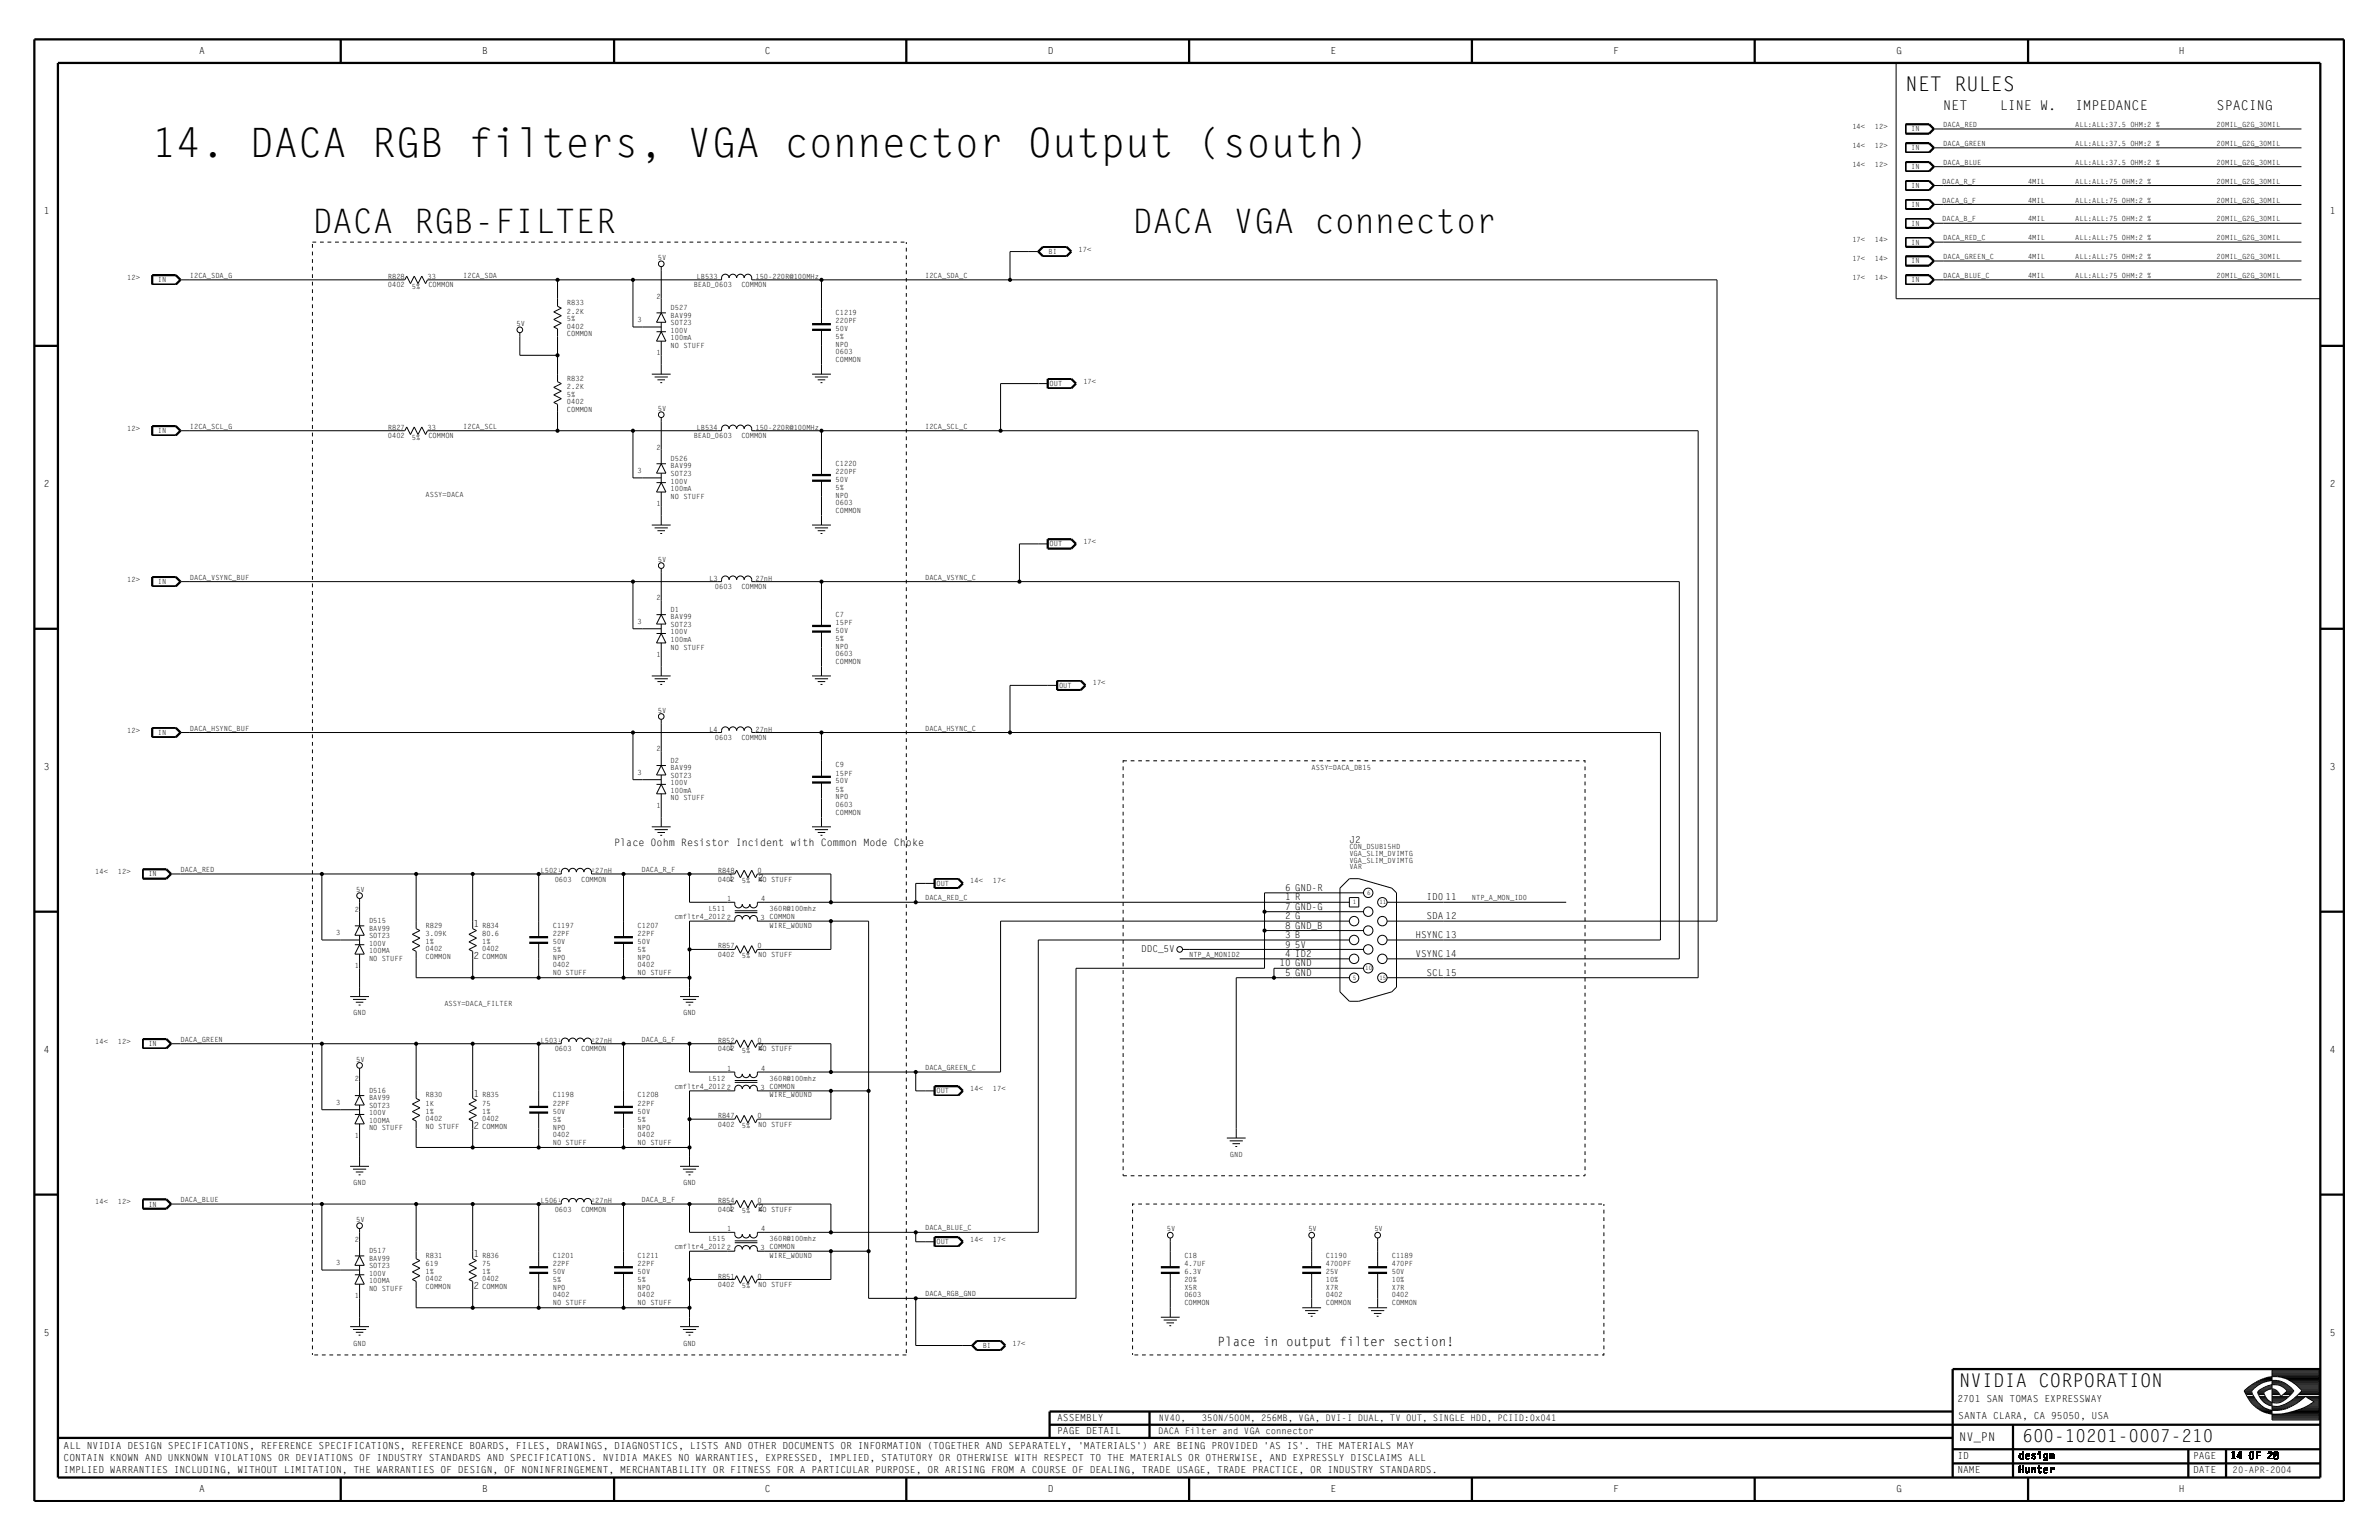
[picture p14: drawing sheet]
<svg xmlns="http://www.w3.org/2000/svg" width="432mm" height="279mm" viewBox="0 0 432 279" stroke-linecap="round" stroke-linejoin="round" font-family="sans-serif">
<defs><g id="words">
<text font-size="7.4" x="27.6" y="28.5">14. DACA RGB filters, VGA connector Output (south)</text>
<g font-size="6.1">
<text x="56.7" y="42.2">DACA RGB-FILTER</text>
<text x="205.6" y="42.2">DACA VGA connector</text>
</g>
<text font-size="3.7" x="345.9" y="16.6">NET RULES</text>
<text font-size="3.4" x="355.6" y="251.6">NVIDIA CORPORATION</text>
<text font-size="3.2" x="367.1" y="261.6">600-10201-0007-210</text>
<g font-size="2.4">
<text x="352.7" y="20">NET</text>
<text x="363" y="20">LINE W.</text>
<text x="376.7" y="20">IMPEDANCE</text>
<text x="402.3" y="20">SPACING</text>
</g>
<text font-size="2.3" x="221" y="244.1">Place in output filter section!</text>
<text font-size="2.2" x="355.6" y="261.4">NV_PN</text>
<g font-size="1.8">
<text x="36.2" y="9.7">A</text>
<text x="87.5" y="9.7">B</text>
<text x="138.8" y="9.7">C</text>
<text x="190.2" y="9.7">D</text>
<text x="241.5" y="9.7">E</text>
<text x="292.8" y="9.7">F</text>
<text x="344.2" y="9.7">G</text>
<text x="395.5" y="9.7">H</text>
<text x="7.9" y="38.8">1</text>
<text x="422.9" y="38.8">1</text>
<text x="7.9" y="88.4">2</text>
<text x="422.9" y="88.4">2</text>
<text x="7.9" y="139.7">3</text>
<text x="422.9" y="139.7">3</text>
<text x="111.5" y="153.4">Place 0ohm Resistor Incident with Common Mode Choke</text>
<text x="132.2" y="159.8">1</text>
<text x="137.6" y="159.8">2</text>
<text x="86" y="168.1">1</text>
<text x="86" y="174">2</text>
<text x="7.9" y="191.1">4</text>
<text x="132.2" y="190.6">1</text>
<text x="137.6" y="190.6">2</text>
<text x="422.9" y="191.1">4</text>
<text x="86" y="198.9">1</text>
<text x="86" y="204.8">2</text>
<text x="132.2" y="219.6">1</text>
<text x="137.6" y="219.6">2</text>
<text x="86" y="228">1</text>
<text x="86" y="233.8">2</text>
<text x="7.9" y="242.4">5</text>
<text x="422.9" y="242.4">5</text>
<text x="191.9" y="257.8">ASSEMBLY</text>
<text x="355.3" y="254.4">2701 SAN TOMAS EXPRESSWAY</text>
<text x="355.4" y="257.5">SANTA CLARA, CA 95050, USA</text>
<text x="11.5" y="262.9">ALL NVIDIA DESIGN SPECIFICATIONS, REFERENCE SPECIFICATIONS, REFERENCE BOARDS, FILES, DRAWINGS, DIAGNOSTICS, LISTS AND OTHER DOCUMENTS OR INFORMATION (TOGETHER AND SEPARATELY, 'MATERIALS') ARE BEING PROVIDED 'AS IS'. THE MATERIALS MAY</text>
<text x="191.9" y="260.2">PAGE DETAIL</text>
<text x="11.5" y="265">CONTAIN KNOWN AND UNKNOWN VIOLATIONS OR DEVIATIONS OF INDUSTRY STANDARDS AND SPECIFICATIONS. NVIDIA MAKES NO WARRANTIES, EXPRESSED, IMPLIED, STATUTORY OR OTHERWISE WITH RESPECT TO THE MATERIALS OR OTHERWISE, AND EXPRESSLY DISCLAIMS ALL</text>
<text x="11.5" y="267.2">IMPLIED WARRANTIES INCLUDING, WITHOUT LIMITATION, THE WARRANTIES OF DESIGN, OF NONINFRINGEMENT, MERCHANTABILITY OR FITNESS FOR A PARTICULAR PURPOSE, OR ARISING FROM A COURSE OF DEALING, TRADE USAGE, TRADE PRACTICE, OR INDUSTRY STANDARDS.</text>
<text x="355.3" y="264.6">ID</text>
<text x="355.3" y="267.2">NAME</text>
<text x="366.4" y="267.2">Hunter</text>
<text x="366.4" y="264.6">design</text>
<text x="398" y="264.6">PAGE</text>
<text x="398" y="267.2">DATE</text>
<text x="404.9" y="264.6">14 OF 28</text>
<text x="36.2" y="270.6">A</text>
<text x="87.5" y="270.6">B</text>
<text x="138.8" y="270.6">C</text>
<text x="190.2" y="270.6">D</text>
<text x="241.5" y="270.6">E</text>
<text x="292.8" y="270.6">F</text>
<text x="344.2" y="270.6">G</text>
<text x="395.5" y="270.6">H</text>
</g>
<g font-size="1.7">
<text x="244.9" y="152.9">J2</text>
<text x="233.3" y="161.6">6 GND-R</text>
<text x="233.3" y="163.4">1 R</text>
<text x="233.3" y="165.1">7 GND-G</text>
<text x="233.3" y="166.8">2 G</text>
<text x="258.9" y="166.8">SDA 12</text>
<text x="258.9" y="163.4">ID0</text>
<text x="262.4" y="163.4">11</text>
<text x="207.1" y="172.8">DDC_5V</text>
<text x="233.3" y="168.5">8 GND_B</text>
<text x="233.3" y="170.2">3 B</text>
<text x="233.3" y="171.9">9</text>
<text x="233.3" y="173.6">4 ID2</text>
<text x="235" y="171.9">5V</text>
<text x="256.9" y="170.2">HSYNC 13</text>
<text x="256.9" y="173.6">VSYNC 14</text>
<text x="232.3" y="175.3">10 GND</text>
<text x="233.3" y="177">5 GND</text>
<text x="258.9" y="177">SCL 15</text>
</g>
<g font-size="1.6">
<text x="210.4" y="257.8">NV40,</text>
<text x="218.2" y="257.8">350N/500M, 256MB, VGA, DVI-I DUAL, TV OUT, SINGLE HDD, PCIID:0x041</text>
<text x="210.2" y="260.2">DACA Filter and VGA connector</text>
<text x="405.2" y="267.2">20-APR-2004</text>
</g>
<g font-size="1.3">
<text x="336.2" y="23.4">14&lt;</text>
<text x="340.3" y="23.4">12&gt;</text>
<text x="346.9" y="23.8">IN</text>
<text x="352.7" y="23.1">DACA_RED</text>
<text x="376.7" y="23.1">ALL:ALL:37.5 OHM:2 %</text>
<text x="402.3" y="23.1">20MIL_G2G_30MIL</text>
<text x="336.2" y="26.8">14&lt;</text>
<text x="340.3" y="26.8">12&gt;</text>
<text x="346.9" y="27.3">IN</text>
<text x="352.7" y="29.9">DACA_BLUE</text>
<text x="352.7" y="26.5">DACA_GREEN</text>
<text x="376.7" y="26.5">ALL:ALL:37.5 OHM:2 %</text>
<text x="376.7" y="29.9">ALL:ALL:37.5 OHM:2 %</text>
<text x="402.3" y="29.9">20MIL_G2G_30MIL</text>
<text x="402.3" y="26.5">20MIL_G2G_30MIL</text>
<text x="336.2" y="30.2">14&lt;</text>
<text x="340.3" y="30.2">12&gt;</text>
<text x="346.9" y="30.7">IN</text>
<text x="346.9" y="34.1">IN</text>
<text x="352.5" y="33.3">DACA_R_F</text>
<text x="368.1" y="33.3">4MIL</text>
<text x="376.7" y="33.3">ALL:ALL:75 OHM:2 %</text>
<text x="402.3" y="33.3">20MIL_G2G_30MIL</text>
<text x="346.9" y="37.5">IN</text>
<text x="346.9" y="41">IN</text>
<text x="352.5" y="40.2">DACA_B_F</text>
<text x="352.5" y="36.7">DACA_G_F</text>
<text x="368.1" y="36.7">4MIL</text>
<text x="368.1" y="40.2">4MIL</text>
<text x="376.7" y="40.2">ALL:ALL:75 OHM:2 %</text>
<text x="376.7" y="36.7">ALL:ALL:75 OHM:2 %</text>
<text x="402.3" y="40.2">20MIL_G2G_30MIL</text>
<text x="402.3" y="36.7">20MIL_G2G_30MIL</text>
<text x="119.4" y="47.2">5V</text>
<text x="190.3" y="46.1">BI</text>
<text x="195.8" y="45.6">17&lt;</text>
<text x="336.2" y="47.4">17&lt;</text>
<text x="336.2" y="43.9">17&lt;</text>
<text x="340.3" y="43.9">14&gt;</text>
<text x="340.3" y="47.4">14&gt;</text>
<text x="346.9" y="47.8">IN</text>
<text x="346.9" y="44.4">IN</text>
<text x="352.7" y="43.6">DACA_RED_C</text>
<text x="352.7" y="47">DACA_GREEN_C</text>
<text x="368.1" y="47">4MIL</text>
<text x="368.1" y="43.6">4MIL</text>
<text x="376.7" y="43.6">ALL:ALL:75 OHM:2 %</text>
<text x="376.7" y="47">ALL:ALL:75 OHM:2 %</text>
<text x="402.3" y="47">20MIL_G2G_30MIL</text>
<text x="402.3" y="43.6">20MIL_G2G_30MIL</text>
<text x="23.1" y="50.8">12&gt;</text>
<text x="28.6" y="51.2">IN</text>
<text x="34.5" y="50.4">I2CA_SDA_G</text>
<text x="70.4" y="52.1">0402</text>
<text x="70.4" y="50.6">R828</text>
<text x="74.8" y="52.4">5%</text>
<text x="77.6" y="50.6">33</text>
<text x="77.8" y="52.1">COMMON</text>
<text x="84.1" y="50.4">I2CA_SDA</text>
<text x="125.9" y="52.1">BEAD_0603</text>
<text x="126.4" y="50.6">LB533</text>
<text x="134.6" y="52.1">COMMON</text>
<text x="137.1" y="50.6">150-220R@100MHz</text>
<text x="167.9" y="50.4">I2CA_SDA_C</text>
<text x="336.2" y="50.8">17&lt;</text>
<text x="340.3" y="50.8">14&gt;</text>
<text x="346.9" y="51.2">IN</text>
<text x="352.7" y="50.4">DACA_BLUE_C</text>
<text x="368.1" y="50.4">4MIL</text>
<text x="376.7" y="50.4">ALL:ALL:75 OHM:2 %</text>
<text x="402.3" y="50.4">20MIL_G2G_30MIL</text>
<text x="93.8" y="59.2">5V</text>
<text x="102.9" y="56.9">2.2K</text>
<text x="102.9" y="55.4">R833</text>
<text x="102.9" y="58.3">5%</text>
<text x="102.9" y="59.7">0402</text>
<text x="115.7" y="58.5">3</text>
<text x="119.2" y="54.2">2</text>
<text x="121.7" y="57.6">BAV99</text>
<text x="121.7" y="56.2">D527</text>
<text x="121.7" y="59">SOT23</text>
<text x="151.7" y="57.1">C1219</text>
<text x="151.7" y="58.6">220PF</text>
<text x="102.9" y="61">COMMON</text>
<text x="119.2" y="64.5">1</text>
<text x="121.7" y="60.4">100V</text>
<text x="121.7" y="61.7">100mA</text>
<text x="121.7" y="63.1">NO STUFF</text>
<text x="151.7" y="62.9">NPO</text>
<text x="151.7" y="61.6">5%</text>
<text x="151.7" y="60">50V</text>
<text x="151.7" y="64.3">0603</text>
<text x="151.7" y="65.7">COMMON</text>
<text x="102.9" y="70.6">2.2K</text>
<text x="102.9" y="69.1">R832</text>
<text x="102.9" y="72">5%</text>
<text x="190.5" y="70">OUT</text>
<text x="196.6" y="69.6">17&lt;</text>
<text x="34.5" y="77.8">I2CA_SCL_G</text>
<text x="70.4" y="78">R827</text>
<text x="77.6" y="78">33</text>
<text x="84.1" y="77.8">I2CA_SCL</text>
<text x="102.9" y="73.4">0402</text>
<text x="102.9" y="74.7">COMMON</text>
<text x="119.4" y="74.6">5V</text>
<text x="126.4" y="78">LB534</text>
<text x="137.1" y="78">150-220R@100MHz</text>
<text x="167.9" y="77.8">I2CA_SCL_C</text>
<text x="23.1" y="78.1">12&gt;</text>
<text x="28.6" y="78.6">IN</text>
<text x="70.4" y="79.5">0402</text>
<text x="74.8" y="79.8">5%</text>
<text x="77.8" y="79.5">COMMON</text>
<text x="119.2" y="81.6">2</text>
<text x="121.7" y="83.6">D526</text>
<text x="125.9" y="79.5">BEAD_0603</text>
<text x="134.6" y="79.5">COMMON</text>
<text x="115.7" y="85.8">3</text>
<text x="121.7" y="86.4">SOT23</text>
<text x="121.7" y="89.1">100mA</text>
<text x="121.7" y="85">BAV99</text>
<text x="121.7" y="87.7">100V</text>
<text x="151.7" y="86">220PF</text>
<text x="151.7" y="87.4">50V</text>
<text x="151.7" y="88.9">5%</text>
<text x="151.7" y="84.5">C1220</text>
<text x="77.2" y="90.1">ASSY=DACA</text>
<text x="119.2" y="91.8">1</text>
<text x="121.7" y="90.5">NO STUFF</text>
<text x="151.7" y="91.7">0603</text>
<text x="151.7" y="90.3">NPO</text>
<text x="151.7" y="93">COMMON</text>
<text x="119.4" y="101.9">5V</text>
<text x="190.5" y="99.1">OUT</text>
<text x="196.6" y="98.7">17&lt;</text>
<text x="23.1" y="105.5">12&gt;</text>
<text x="28.6" y="106">IN</text>
<text x="34.5" y="105.2">DACA_VSYNC_BUF</text>
<text x="128.7" y="105.4">L3</text>
<text x="129.8" y="106.9">0603</text>
<text x="134.6" y="106.9">COMMON</text>
<text x="137.1" y="105.4">27nH</text>
<text x="167.9" y="105.2">DACA_VSYNC_C</text>
<text x="115.7" y="113.2">3</text>
<text x="119.2" y="108.9">2</text>
<text x="121.7" y="113.7">SOT23</text>
<text x="121.7" y="112.4">BAV99</text>
<text x="121.7" y="111">D1</text>
<text x="151.7" y="113.4">15PF</text>
<text x="151.7" y="111.9">C7</text>
<text x="119.2" y="119.2">1</text>
<text x="121.7" y="115.1">100V</text>
<text x="121.7" y="116.5">100mA</text>
<text x="121.7" y="117.8">NO STUFF</text>
<text x="151.7" y="114.8">50V</text>
<text x="151.7" y="117.7">NPO</text>
<text x="151.7" y="116.3">5%</text>
<text x="151.7" y="119">0603</text>
<text x="151.7" y="120.4">COMMON</text>
<text x="192.2" y="124.8">OUT</text>
<text x="198.3" y="124.3">17&lt;</text>
<text x="119.4" y="129.3">5V</text>
<text x="23.1" y="132.9">12&gt;</text>
<text x="28.6" y="133.3">IN</text>
<text x="34.5" y="132.6">DACA_HSYNC_BUF</text>
<text x="119.2" y="136.3">2</text>
<text x="128.7" y="132.7">L4</text>
<text x="129.8" y="134.3">0603</text>
<text x="134.6" y="134.3">COMMON</text>
<text x="137.1" y="132.7">27nH</text>
<text x="167.9" y="132.6">DACA_HSYNC_C</text>
<text x="115.7" y="140.6">3</text>
<text x="121.7" y="142.5">100V</text>
<text x="121.7" y="141.1">SOT23</text>
<text x="121.7" y="139.7">BAV99</text>
<text x="121.7" y="143.9">100mA</text>
<text x="121.7" y="138.4">D2</text>
<text x="151.7" y="142.1">50V</text>
<text x="151.7" y="140.8">15PF</text>
<text x="151.7" y="143.7">5%</text>
<text x="151.7" y="139.2">C9</text>
<text x="238.1" y="139.7">ASSY=DACA_DB15</text>
<text x="119.2" y="146.6">1</text>
<text x="121.7" y="145.2">NO STUFF</text>
<text x="151.7" y="145">NPO</text>
<text x="151.7" y="146.4">0603</text>
<text x="151.7" y="147.8">COMMON</text>
<text x="244.9" y="154.1">CON_DSUB15HD</text>
<text x="244.9" y="155.3">VGA_SLIM_DVIMTG</text>
<text x="17.3" y="158.6">14&lt;</text>
<text x="21.4" y="158.6">12&gt;</text>
<text x="26.9" y="159">IN</text>
<text x="32.8" y="158.2">DACA_RED</text>
<text x="64.7" y="161.8">5V</text>
<text x="98.1" y="158.4">L502</text>
<text x="100.7" y="159.9">0603</text>
<text x="105.5" y="159.9">COMMON</text>
<text x="108" y="158.4">27nH</text>
<text x="116.4" y="158.2">DACA_R_F</text>
<text x="130.3" y="159.9">0402</text>
<text x="130.3" y="158.4">R848</text>
<text x="134.6" y="160.2">5%</text>
<text x="137.5" y="158.4">0</text>
<text x="137.6" y="159.9">NO STUFF</text>
<text x="170" y="160.7">OUT</text>
<text x="176.1" y="160.3">14&lt;</text>
<text x="180.2" y="160.3">17&lt;</text>
<text x="244.9" y="156.5">VGA_SLIM_DVIMTG</text>
<text x="244.9" y="157.7">VAR</text>
<text x="64.4" y="165.4">2</text>
<text x="67" y="167.5">D515</text>
<text x="122.4" y="166.8">cmfltr4_2012</text>
<text x="128.6" y="165.2">L511</text>
<text x="131.9" y="166.9">2</text>
<text x="132" y="163.5">1</text>
<text x="138" y="166.9">3 COMMON</text>
<text x="138.2" y="163.5">4</text>
<text x="139.7" y="165.2">360R@100mhz</text>
<text x="167.9" y="163.4">DACA_RED_C</text>
<text x="267.2" y="163.4">NTP_A_MON_ID0</text>
<text x="61" y="169.7">3</text>
<text x="67" y="170.2">SOT23</text>
<text x="67" y="168.8">BAV99</text>
<text x="67" y="172.9">100MA</text>
<text x="67" y="171.6">100V</text>
<text x="77.2" y="172.6">0402</text>
<text x="77.2" y="169.9">3.09K</text>
<text x="77.2" y="168.3">R829</text>
<text x="77.2" y="174">COMMON</text>
<text x="77.2" y="171.2">1%</text>
<text x="87.5" y="172.6">0402</text>
<text x="87.5" y="171.2">1%</text>
<text x="87.5" y="169.9">80.6</text>
<text x="87.5" y="168.3">R834</text>
<text x="87.5" y="174">COMMON</text>
<text x="100.3" y="169.9">22PF</text>
<text x="100.3" y="168.3">C1197</text>
<text x="100.3" y="171.2">50V</text>
<text x="100.3" y="172.8">5%</text>
<text x="115.7" y="172.8">5%</text>
<text x="115.7" y="169.9">22PF</text>
<text x="115.7" y="171.2">50V</text>
<text x="115.7" y="168.3">C1207</text>
<text x="130.3" y="173.6">0402</text>
<text x="130.3" y="172.1">R857</text>
<text x="134.6" y="173.9">5%</text>
<text x="137.5" y="172.1">0</text>
<text x="137.6" y="173.6">NO STUFF</text>
<text x="139.7" y="168.3">WIRE_WOUND</text>
<text x="215.8" y="173.6">NTP_A_MONID2</text>
<text x="64.4" y="175.7">1</text>
<text x="67" y="174.3">NO STUFF</text>
<text x="100.3" y="176.9">NO STUFF</text>
<text x="100.3" y="175.5">0402</text>
<text x="100.3" y="174.1">NPO</text>
<text x="115.7" y="176.9">NO STUFF</text>
<text x="115.7" y="174.1">NPO</text>
<text x="115.7" y="175.5">0402</text>
<text x="64.1" y="184.2">GND</text>
<text x="80.7" y="182.5">ASSY=DACA_FILTER</text>
<text x="124" y="184.2">GND</text>
<text x="17.3" y="189.4">14&lt;</text>
<text x="21.4" y="189.4">12&gt;</text>
<text x="26.9" y="189.8">IN</text>
<text x="32.8" y="189">DACA_GREEN</text>
<text x="98.1" y="189.2">L503</text>
<text x="100.7" y="190.7">0603</text>
<text x="105.5" y="190.7">COMMON</text>
<text x="108" y="189.2">27nH</text>
<text x="116.4" y="189">DACA_G_F</text>
<text x="130.3" y="190.7">0402</text>
<text x="130.3" y="189.2">R852</text>
<text x="134.6" y="191">5%</text>
<text x="137.5" y="189.2">0</text>
<text x="137.6" y="190.7">NO STUFF</text>
<text x="64.4" y="196.2">2</text>
<text x="64.7" y="192.6">5V</text>
<text x="122.4" y="197.6">cmfltr4_2012</text>
<text x="128.6" y="196">L512</text>
<text x="131.9" y="197.7">2</text>
<text x="132" y="194.3">1</text>
<text x="138" y="197.7">3 COMMON</text>
<text x="138.2" y="194.3">4</text>
<text x="139.7" y="196">360R@100mhz</text>
<text x="167.9" y="194.2">DACA_GREEN_C</text>
<text x="176.1" y="197.9">14&lt;</text>
<text x="180.2" y="197.9">17&lt;</text>
<text x="61" y="200.5">3</text>
<text x="67" y="201">SOT23</text>
<text x="67" y="203.7">100MA</text>
<text x="67" y="202.4">100V</text>
<text x="67" y="199.6">BAV99</text>
<text x="67" y="198.3">D516</text>
<text x="77.2" y="203.4">0402</text>
<text x="77.2" y="199.1">R830</text>
<text x="77.2" y="200.7">1K</text>
<text x="77.2" y="202">1%</text>
<text x="87.5" y="203.4">0402</text>
<text x="87.5" y="200.7">75</text>
<text x="87.5" y="202">1%</text>
<text x="87.5" y="199.1">R835</text>
<text x="100.3" y="202">50V</text>
<text x="100.3" y="199.1">C1198</text>
<text x="100.3" y="200.7">22PF</text>
<text x="100.3" y="203.6">5%</text>
<text x="115.7" y="199.1">C1208</text>
<text x="115.7" y="200.7">22PF</text>
<text x="115.7" y="202">50V</text>
<text x="115.7" y="203.6">5%</text>
<text x="130.3" y="202.9">R847</text>
<text x="137.5" y="202.9">0</text>
<text x="139.7" y="199.1">WIRE_WOUND</text>
<text x="170" y="198.4">OUT</text>
<text x="64.4" y="206.5">1</text>
<text x="67" y="205.1">NO STUFF</text>
<text x="77.2" y="204.8">NO STUFF</text>
<text x="87.5" y="204.8">COMMON</text>
<text x="100.3" y="207.7">NO STUFF</text>
<text x="100.3" y="206.3">0402</text>
<text x="100.3" y="204.9">NPO</text>
<text x="115.7" y="207.7">NO STUFF</text>
<text x="115.7" y="204.9">NPO</text>
<text x="115.7" y="206.3">0402</text>
<text x="130.3" y="204.4">0402</text>
<text x="134.6" y="204.7">5%</text>
<text x="137.6" y="204.4">NO STUFF</text>
<text x="223.2" y="209.9">GND</text>
<text x="64.1" y="215">GND</text>
<text x="124" y="215">GND</text>
<text x="17.3" y="218.4">14&lt;</text>
<text x="21.4" y="218.4">12&gt;</text>
<text x="26.9" y="218.9">IN</text>
<text x="32.8" y="218.1">DACA_BLUE</text>
<text x="64.7" y="221.7">5V</text>
<text x="98.1" y="218.3">L506</text>
<text x="100.7" y="219.8">0603</text>
<text x="105.5" y="219.8">COMMON</text>
<text x="108" y="218.3">27nH</text>
<text x="116.4" y="218.1">DACA_B_F</text>
<text x="130.3" y="219.8">0402</text>
<text x="130.3" y="218.3">R854</text>
<text x="134.6" y="220.1">5%</text>
<text x="137.5" y="218.3">0</text>
<text x="137.6" y="219.8">NO STUFF</text>
<text x="64.4" y="225.3">2</text>
<text x="67" y="227.3">D517</text>
<text x="122.4" y="226.7">cmfltr4_2012</text>
<text x="128.6" y="225.1">L515</text>
<text x="131.9" y="226.8">2</text>
<text x="132" y="223.4">1</text>
<text x="138" y="226.8">3 COMMON</text>
<text x="138.2" y="223.4">4</text>
<text x="139.7" y="225.1">360R@100mhz</text>
<text x="167.9" y="223.2">DACA_BLUE_C</text>
<text x="170" y="225.7">OUT</text>
<text x="176.1" y="225.3">14&lt;</text>
<text x="180.2" y="225.3">17&lt;</text>
<text x="211.8" y="223.4">5V</text>
<text x="237.5" y="223.4">5V</text>
<text x="249.5" y="223.4">5V</text>
<text x="61" y="229.6">3</text>
<text x="67" y="230.1">SOT23</text>
<text x="67" y="232.8">100MA</text>
<text x="67" y="231.5">100V</text>
<text x="67" y="228.7">BAV99</text>
<text x="77.2" y="232.5">0402</text>
<text x="77.2" y="229.7">619</text>
<text x="77.2" y="228.2">R831</text>
<text x="77.2" y="231.1">1%</text>
<text x="77.2" y="233.8">COMMON</text>
<text x="87.5" y="232.5">0402</text>
<text x="87.5" y="231.1">1%</text>
<text x="87.5" y="229.7">75</text>
<text x="87.5" y="228.2">R836</text>
<text x="87.5" y="233.8">COMMON</text>
<text x="100.3" y="229.7">22PF</text>
<text x="100.3" y="228.2">C1201</text>
<text x="100.3" y="231.1">50V</text>
<text x="100.3" y="232.6">5%</text>
<text x="115.7" y="229.7">22PF</text>
<text x="115.7" y="232.6">5%</text>
<text x="115.7" y="231.1">50V</text>
<text x="115.7" y="228.2">C1211</text>
<text x="130.3" y="232">R851</text>
<text x="130.3" y="233.5">0402</text>
<text x="134.6" y="233.7">5%</text>
<text x="137.5" y="232">0</text>
<text x="137.6" y="233.5">NO STUFF</text>
<text x="139.7" y="228.2">WIRE_WOUND</text>
<text x="215" y="229.7">4.7UF</text>
<text x="215" y="231.1">6.3V</text>
<text x="215" y="228.2">C18</text>
<text x="215" y="232.6">20%</text>
<text x="240.6" y="229.7">4700PF</text>
<text x="240.6" y="232.6">10%</text>
<text x="240.6" y="231.1">25V</text>
<text x="240.6" y="228.2">C1190</text>
<text x="252.6" y="232.6">10%</text>
<text x="252.6" y="231.1">50V</text>
<text x="252.6" y="229.7">470PF</text>
<text x="252.6" y="228.2">C1189</text>
<text x="64.4" y="235.6">1</text>
<text x="67" y="234.2">NO STUFF</text>
<text x="100.3" y="236.8">NO STUFF</text>
<text x="100.3" y="235.4">0402</text>
<text x="100.3" y="234">NPO</text>
<text x="115.7" y="236.8">NO STUFF</text>
<text x="115.7" y="234">NPO</text>
<text x="115.7" y="235.4">0402</text>
<text x="167.9" y="235.2">DACA_RGB_GND</text>
<text x="215" y="236.8">COMMON</text>
<text x="215" y="234">X5R</text>
<text x="215" y="235.4">0603</text>
<text x="240.6" y="236.8">COMMON</text>
<text x="240.6" y="234">X7R</text>
<text x="240.6" y="235.4">0402</text>
<text x="252.6" y="236.8">COMMON</text>
<text x="252.6" y="234">X7R</text>
<text x="252.6" y="235.4">0402</text>
<text x="64.1" y="244.1">GND</text>
<text x="124" y="244.1">GND</text>
<text x="178.4" y="244.6">BI</text>
<text x="183.8" y="244.1">17&lt;</text>
</g>
<g font-size="1.1">
<text x="245.6" y="164">1</text>
<text x="248.1" y="162.3">6</text>
<text x="250.4" y="164">11</text>
<text x="245.6" y="177.7">5</text>
<text x="247.8" y="176">10</text>
<text x="250.4" y="177.7">15</text>
</g>
<g font-size=".9">
<text x="101.3" y="158.2">1</text>
<text x="107.4" y="158.2">2</text>
<text x="101.3" y="189">1</text>
<text x="107.4" y="189">2</text>
<text x="101.3" y="218.1">1</text>
<text x="107.4" y="218.1">2</text>
</g>
</g></defs>
<g fill="none" stroke="#000" stroke-width=".18">
<path d="M344.2 11.4v42.8zM351 23.4h1.7zM351 26.8h1.7zM351 30.2h1.7zM351 37.1h1.7zM351 33.7h1.7zM352.7 33.7h65zM352.7 37.1h65zM352.7 23.4h65zM352.7 26.8h65zM352.7 30.2h65zM32.8 50.8h1.7z"/>
<path d="M34.5 50.8h37.6zM72.1 50.8h1.4zM73.8 50.1l-.3 .7zM73.8 50.1l.7 1.4zM75.2 50.1l.7 1.4zM75.2 50.1l-.7 1.4zM76.6 50.1l.6 1.4zM76.6 50.1l-.7 1.4zM77.6 50.8h1.4zM77.6 50.8l-.4 .7zM79 50.8h22.2zM100.5 59.3l.7 .4z"/>
<path d="M100.5 59.3l1.4-.7zM100.5 58l1.4 .6zM100.5 58l1.4-.7zM100.5 56.6l1.4 .7zM100.5 56.6l1.4-.7zM101.2 50.8h13.7zM101.2 50.8v3.4zM101.2 59.7v1.3zM101.2 55.6l.7 .3zM101.2 54.2v1.4zM114.9 50.8h15.4zM114.9 50.8v8.5z"/>
<path d="M114.9 59.3h1.7zM116.6 59.3h3.4zM119.2 56.8h1.7zM119.2 58.5h1.7zM120 49.1v5.1zM120 58.5v1.7zM120 56.8l.9 1.7zM120 54.2v2.6zM120 56.8l-.8 1.7zM120 48.4v.7zM130.3 50.8h.7zM131 50.4v.4z"/>
<path d="M131 50.4a.68 .68 0 0 1 .7-.7 .68 .68 0 0 1 .6 .7 .68 .68 0 0 1 .7-.7 .68 .68 0 0 1 .7 .7 .68 .68 0 0 1 .7-.7 .68 .68 0 0 1 .7 .7 .68 .68 0 0 1 .7-.7 .68 .68 0 0 1 .6 .7M136.4 50.4v.4zM136.4 50.8h.7zM137.1 50.8h12zM149.1 55.9v2.9zM149.1 59.8v3zM149.1 50.8h34.2zM149.1 50.8v5.1zM183.3 50.8h128.3zM183.3 45.6h3.4zM183.3 45.6v5.2zM186.7 45.6h1.8z"/>
<path d="M311.6 50.8v116.3zM344.2 54.2h76.9zM351 40.5h1.7zM351 47.4h1.7zM351 43.9h1.7zM351 50.8h1.7zM352.7 43.9h65zM352.7 47.4h65zM352.7 50.8h65zM352.7 40.5h65zM32.8 78.1h1.7zM34.5 78.1h37.6z"/>
<path d="M72.1 78.1h1.4zM73.8 77.5l-.3 .6zM73.8 77.5l.7 1.3zM75.2 77.5l.7 1.3zM75.2 77.5l-.7 1.3zM76.6 77.5l.6 1.3zM76.6 77.5l-.7 1.3zM77.6 78.1h1.4zM77.6 78.1l-.4 .7zM79 78.1h22.2zM94.4 64.5h6.8zM94.4 61v3.5z"/>
<path d="M94.4 60.4v.6zM100.5 73l.7 .4zM100.5 73l1.4-.7zM100.5 71.6l1.4 .7zM100.5 71.6l1.4-.6zM100.5 70.3l1.4 .7zM100.5 70.3l1.4-.7zM101.2 78.1h13.7zM101.2 61v3.5zM101.2 64.5v3.4zM101.2 74.7v3.4zM101.2 73.4v1.3z"/>
<path d="M101.2 69.3l.7 .3zM101.2 67.9v1.4zM114.9 78.1h15.4zM114.9 78.1v8.6zM118.3 67.9h3.4zM118.8 68.4h2.4zM119.2 60.2h1.7zM119.2 61.9h1.7zM119.3 68.9h1.4zM119.8 69.4h.4zM120 64.5v1.7zM120 76.4v5.2z"/>
<path d="M120 60.2l.9 1.7zM120 60.2l-.8 1.7zM120 61.9v2.6zM120 66.2v1.7zM120 75.8v.6zM130.3 78.1h.7zM131 77.8v.3zM131 77.8a.68 .68 0 0 1 .7-.7 .68 .68 0 0 1 .6 .7 .68 .68 0 0 1 .7-.7 .68 .68 0 0 1 .7 .7 .68 .68 0 0 1 .7-.7 .68 .68 0 0 1 .7 .7 .68 .68 0 0 1 .7-.7 .68 .68 0 0 1 .6 .7M136.4 77.8v.3zM136.4 78.1h.7zM137.1 78.1h12zM147.4 67.9h3.4z"/>
<path d="M147.9 68.4h2.4zM148.4 68.9h1.4zM148.9 69.4h.4zM149.1 66.2v1.7zM149.1 78.1h32.5zM149.1 62.8v3.4zM149.1 78.1v5.2zM181.6 78.1h126.6zM181.6 69.6h6.9zM181.6 69.6v8.5zM188.5 69.6h1.7zM308.2 78.1v99.3z"/>
<path d="M114.9 86.7h1.7zM116.6 86.7h3.4zM118.3 95.3h3.4zM118.8 95.8h2.4zM119.2 87.6h1.7zM119.2 89.3h1.7zM119.2 84.1h1.7zM119.2 85.8h1.7zM119.3 96.3h1.4zM119.8 96.8h.4zM120 91.8v1.7zM120 85.8v1.8z"/>
<path d="M120 84.1l.9 1.7zM120 81.6v2.5zM120 84.1l-.8 1.7zM120 87.6l.9 1.7zM120 87.6l-.8 1.7zM120 89.3v2.5zM120 93.5v1.8zM147.4 95.3h3.4zM147.9 95.8h2.4zM148.4 96.3h1.4zM148.9 96.8h.4zM149.1 83.3v2.9z"/>
<path d="M149.1 87.2v2.9zM149.1 93.5v1.8zM149.1 90.1v3.4zM185 98.7h3.5zM185 98.7v6.8zM188.5 98.7h1.7zM32.8 105.5h1.7zM34.5 105.5h80.4zM114.9 105.5h15.4zM114.9 105.5v8.6zM114.9 114.1h1.7zM116.6 114.1h3.4z"/>
<path d="M119.2 114.9h1.7zM119.2 116.6h1.7zM119.2 111.5h1.7zM119.2 113.2h1.7zM120 103.8v5.1zM120 119.2v1.7zM120 113.2v1.7zM120 111.5l.9 1.7zM120 108.9v2.6zM120 111.5l-.8 1.7zM120 114.9l.9 1.7zM120 114.9l-.8 1.7z"/>
<path d="M120 116.6v2.6zM120 103.1v.7zM130.3 105.5h.7zM131 105.2v.3zM131 105.2a.68 .68 0 0 1 .7-.7 .68 .68 0 0 1 .6 .7 .68 .68 0 0 1 .7-.7 .68 .68 0 0 1 .7 .7 .68 .68 0 0 1 .7-.7 .68 .68 0 0 1 .7 .7 .68 .68 0 0 1 .7-.7 .68 .68 0 0 1 .6 .7M136.4 105.2v.3zM136.4 105.5h.7zM137.1 105.5h12zM149.1 110.7v2.9zM149.1 114.6v2.9zM149.1 105.5h35.9zM149.1 105.5v5.2z"/>
<path d="M149.1 117.5v3.4zM185 105.5h119.8zM304.8 105.5v68.5zM32.8 132.9h1.7zM34.5 132.9h80.4zM114.9 132.9h15.4zM114.9 132.9v8.6zM118.3 122.6h3.4zM118.8 123.1h2.4zM119.2 138.9h1.7zM119.3 123.7h1.4zM119.8 124.2h.4z"/>
<path d="M120 131.2v5.1zM120 138.9l.9 1.7zM120 136.3v2.6zM120 138.9l-.8 1.7zM120 120.9v1.7zM120 130.5v.7zM130.3 132.9h.7zM131 132.6v.3zM131 132.6a.68 .68 0 0 1 .7-.7 .68 .68 0 0 1 .6 .7 .68 .68 0 0 1 .7-.7 .68 .68 0 0 1 .7 .7 .68 .68 0 0 1 .7-.7 .68 .68 0 0 1 .7 .7 .68 .68 0 0 1 .7-.7 .68 .68 0 0 1 .6 .7M136.4 132.6v.3zM136.4 132.9h.7zM137.1 132.9h12z"/>
<path d="M147.4 122.6h3.4zM147.9 123.1h2.4zM148.4 123.7h1.4zM148.9 124.2h.4zM149.1 120.9v1.7zM149.1 138v2.9zM149.1 132.9h34.2zM149.1 132.9v5.1zM183.3 132.9h118.1zM183.3 124.3h6.9zM183.3 124.3v8.6zM190.2 124.3h1.7z"/>
<path d="M301.4 132.9v37.6zM31 158.6h1.8zM32.8 158.6h25.6zM58.4 158.6h17.1zM58.4 158.6v11.9zM75.5 158.6h10.3zM75.5 158.6v8.5zM85.8 158.6h12zM85.8 158.6v8.5zM97.8 158.6h3.4zM97.8 158.6v8.5zM101.2 158.6h.7z"/>
<path d="M101.9 158.2v.4zM101.9 158.2a.68 .68 0 0 1 .7-.7 .68 .68 0 0 1 .6 .7 .68 .68 0 0 1 .7-.7 .68 .68 0 0 1 .7 .7 .68 .68 0 0 1 .7-.7 .68 .68 0 0 1 .7 .7 .68 .68 0 0 1 .7-.7 .68 .68 0 0 1 .7 .7M107.4 158.2v.4zM107.4 158.6h.6zM108 158.6h5.2zM113.2 158.6h11.9zM113.2 158.6v8.5zM114.9 141.5h1.7zM116.6 141.5h3.4zM118.3 150h3.4zM118.8 150.5h2.4zM119.2 142.3h1.7z"/>
<path d="M119.2 144h1.7zM119.2 140.6h1.7zM119.3 151h1.4zM119.8 151.5h.4zM120 146.6v1.7zM120 140.6v1.7zM120 142.3l.9 1.7zM120 142.3l-.8 1.7zM120 144v2.6zM120 148.3v1.7zM125.1 158.6h6.9zM125.1 158.6v5.1z"/>
<path d="M132 158.6h1.4zM133.7 157.9l-.3 .7zM133.7 157.9l.7 1.3zM135.1 157.9l.7 1.3zM135.1 157.9l-.7 1.3zM136.4 157.9l.7 1.3zM136.4 157.9l-.6 1.3zM137.5 158.6h1.3zM137.5 158.6l-.4 .6zM138.8 158.6h12zM147.4 150h3.4zM147.9 150.5h2.4z"/>
<path d="M148.4 151h1.4zM148.9 151.5h.4zM149.1 142v2.9zM149.1 148.3v1.7zM149.1 144.9v3.4zM150.8 158.6v5.1zM244.9 159.4h1.7zM244.9 159.4l-1.7 1.7zM246.6 159.4l6 1.7zM58.4 170.5h3.4zM61.8 170.5h3.5zM64.4 171.4h1.7z"/>
<path d="M64.4 173.1h1.7zM64.4 168h1.7zM64.4 169.7h1.7zM65.3 179.1v1.7zM65.3 163.7v1.7zM65.3 175.7v3.4zM65.3 163v.7zM65.3 169.7v1.7zM65.3 168l.8 1.7zM65.3 165.4v2.6zM65.3 168l-.9 1.7zM65.3 171.4l.8 1.7z"/>
<path d="M65.3 171.4l-.9 1.7zM65.3 173.1v2.6zM74.8 172.3l.7 .3zM74.8 172.3l1.4-.7zM74.8 170.9l1.4 .7zM74.8 170.9l1.4-.7zM74.8 169.5l1.4 .7zM74.8 169.5l1.4-.7zM75.5 172.6v1.4zM75.5 168.5l.7 .3zM75.5 167.1v1.4zM75.5 177.4h10.3z"/>
<path d="M75.5 174v3.4zM85.1 172.3l.7 .3zM85.1 172.3l1.4-.7zM85.1 170.9l1.4 .7zM85.1 170.9l1.4-.7zM85.1 169.5l1.4 .7zM85.1 169.5l1.4-.7zM85.8 172.6v1.4zM85.8 168.5l.7 .3zM85.8 167.1v1.4zM85.8 177.4h12zM85.8 174v3.4z"/>
<path d="M97.8 167.1v2.9zM97.8 171.1v2.9zM97.8 177.4h15.4zM97.8 174v3.4zM113.2 167.1v2.9zM113.2 171.1v2.9zM113.2 177.4h11.9zM113.2 174v3.4zM125.1 179.1v1.7zM125.1 163.7h6.9zM125.1 167.1h6.9zM125.1 167.1v5.2z"/>
<path d="M125.1 172.3h6.9zM125.1 172.3v5.1zM125.1 177.4v1.7zM132 163.7h1.4zM132 167.1h1.4zM132 172.3h1.4zM133.4 165.2h4.1zM133.4 165.6h4.1zM133.4 163.7v.3zM133.4 166.8v.3zM133.4 164a.68 .68 0 0 0 .6 .7 .68 .68 0 0 0 .7-.7 .68 .68 0 0 0 .7 .7 .68 .68 0 0 0 .7-.7 .68 .68 0 0 0 .7 .7 .68 .68 0 0 0 .7-.7M133.4 166.8a.68 .68 0 0 1 .6-.7 .68 .68 0 0 1 .7 .7 .68 .68 0 0 1 .7-.7 .68 .68 0 0 1 .7 .7 .68 .68 0 0 1 .7-.7 .68 .68 0 0 1 .7 .7"/>
<path d="M133.7 171.6l-.3 .7zM133.7 171.6l.7 1.3zM135.1 171.6l.7 1.3zM135.1 171.6l-.7 1.3zM136.4 171.6l.7 1.3zM136.4 171.6l-.6 1.3zM137.5 163.7h1.3zM137.5 163.7v.3zM137.5 167.1h1.3zM137.5 166.8v.3zM137.5 172.3h1.3zM137.5 172.3l-.4 .6z"/>
<path d="M138.8 167.1h12zM138.8 172.3h12zM138.8 163.7h12zM150.8 163.7h15.4zM150.8 167.1h6.9zM150.8 167.1v5.2zM157.7 167.1v30.8zM166.2 163.7h68.5zM166.2 160.3h1.7zM166.2 160.3v3.4zM167.9 160.3h1.7zM181.6 167.1h53.1z"/>
<path d="M181.6 167.1v27.4zM188.5 170.5h46.2zM188.5 170.5v53.1zM195.3 175.7h34.2zM195.3 175.7v59.9zM214.1 174h20.6zM214.6 172.3h1.2zM215.8 172.3h18.9zM224.4 177.4h6.8zM224.4 177.4v27.4zM229.5 162h5.2zM229.5 162v3.4z"/>
<path d="M229.5 165.4h5.2zM229.5 168.8h5.2zM229.5 165.4v3.4zM229.5 168.8v6.9zM231.2 175.7h3.5zM231.2 177.4h3.5zM231.2 175.7v1.7zM234.7 163.7h10.2zM234.7 162h12.8zM234.7 167.1h10.2zM234.7 165.4h12.8zM234.7 168.8h12.8z"/>
<path d="M234.7 172.3h12.8zM234.7 174h10.2zM234.7 170.5h10.2zM234.7 177.4h10.2zM234.7 175.7h12.8zM243.2 161.1v18.9zM243.2 180l1.7 1.7zM244.9 162.8h1.7zM244.9 162.8v1.8zM244.9 164.6h1.7zM246.6 162.8v1.8zM251.8 167.1h10.2z"/>
<path d="M251.8 163.7h10.2zM251.8 177.4h10.2zM251.8 174h10.2zM251.8 170.5h10.2zM252.6 161.1l.9 .9zM252.6 180l.9-.9zM253.5 162v17.1zM262 167.1h49.6zM262 163.7h22.3zM262 170.5h39.4zM262 177.4h46.2zM262 174h42.8z"/>
<path d="M31 189.4h1.8zM32.8 189.4h25.6zM58.4 189.4h17.1zM58.4 189.4v11.9zM63.6 180.8h3.4zM64.1 181.3h2.4zM64.4 198.8h1.7zM64.6 181.8h1.3zM65.1 182.3h.3zM65.3 194.5v1.7zM65.3 193.8v.7zM65.3 198.8l.8 1.7z"/>
<path d="M65.3 196.2v2.6zM65.3 198.8l-.9 1.7zM75.5 199.3l.7 .3zM75.5 197.9v1.4zM75.5 189.4h10.3zM75.5 189.4v8.5zM85.8 199.3l.7 .3zM85.8 197.9v1.4zM85.8 189.4h12zM85.8 189.4v8.5zM97.8 197.9v2.9zM97.8 189.4h3.4z"/>
<path d="M97.8 189.4v8.5zM101.2 189.4h.7zM101.9 189v.4zM101.9 189a.68 .68 0 0 1 .7-.7 .68 .68 0 0 1 .6 .7 .68 .68 0 0 1 .7-.7 .68 .68 0 0 1 .7 .7 .68 .68 0 0 1 .7-.7 .68 .68 0 0 1 .7 .7 .68 .68 0 0 1 .7-.7 .68 .68 0 0 1 .7 .7M107.4 189v.4zM107.4 189.4h.6zM108 189.4h5.2zM113.2 197.9v2.9zM113.2 189.4h11.9zM113.2 189.4v8.5zM123.4 180.8h3.5zM124 181.3h2.3z"/>
<path d="M124.5 181.8h1.3zM125 182.3h.3zM125.1 189.4h6.9zM125.1 197.9h6.9zM125.1 194.5h6.9zM125.1 189.4v5.1zM125.1 197.9v5.2zM132 189.4h1.4zM132 194.5h1.4zM132 197.9h1.4zM133.4 196h4.1zM133.4 196.4h4.1z"/>
<path d="M133.4 194.5v.3zM133.4 197.6v.3zM133.4 194.8a.68 .68 0 0 0 .6 .7 .68 .68 0 0 0 .7-.7 .68 .68 0 0 0 .7 .7 .68 .68 0 0 0 .7-.7 .68 .68 0 0 0 .7 .7 .68 .68 0 0 0 .7-.7M133.4 197.6a.68 .68 0 0 1 .6-.7 .68 .68 0 0 1 .7 .7 .68 .68 0 0 1 .7-.7 .68 .68 0 0 1 .7 .7 .68 .68 0 0 1 .7-.7 .68 .68 0 0 1 .7 .7M133.7 188.7l-.3 .7zM133.7 188.7l.7 1.3zM135.1 188.7l.7 1.3zM135.1 188.7l-.7 1.3zM136.4 188.7l.7 1.3zM136.4 188.7l-.6 1.3zM137.5 189.4h1.3zM137.5 189.4l-.4 .6z"/>
<path d="M137.5 194.5h1.3zM137.5 194.5v.3zM137.5 197.9h1.3zM137.5 197.6v.3zM138.8 197.9h12zM138.8 189.4h12zM138.8 194.5h12zM150.8 194.5h15.4zM150.8 197.9h6.9zM150.8 189.4v5.1zM150.8 197.9v5.2zM157.7 197.9v29.1z"/>
<path d="M166.2 194.5h15.4zM166.2 197.9h1.7zM166.2 194.5v3.4zM167.9 197.9h1.7zM244.9 181.7h1.7zM246.6 181.7l6-1.7zM31 218.4h1.8zM32.8 218.4h25.6zM58.4 218.4h17.1zM58.4 201.3h3.4zM58.4 218.4v12zM61.8 201.3h3.5z"/>
<path d="M63.6 211.6h3.4zM64.1 212.1h2.4zM64.4 202.2h1.7zM64.4 203.9h1.7zM64.4 200.5h1.7zM64.6 212.6h1.3zM65.1 213.1h.3zM65.3 209.9v1.7zM65.3 206.5v3.4zM65.3 200.5v1.7zM65.3 202.2l.8 1.7zM65.3 202.2l-.9 1.7z"/>
<path d="M65.3 203.9v2.6zM74.8 203.1l.7 .3zM74.8 203.1l1.4-.7zM74.8 201.7l1.4 .7zM74.8 201.7l1.4-.7zM74.8 200.3l1.4 .7zM74.8 200.3l1.4-.7zM75.5 203.4v1.4zM75.5 208.2h10.3zM75.5 204.8v3.4zM75.5 218.4h10.3zM75.5 218.4v8.6z"/>
<path d="M85.1 203.1l.7 .3zM85.1 203.1l1.4-.7zM85.1 201.7l1.4 .7zM85.1 201.7l1.4-.7zM85.1 200.3l1.4 .7zM85.1 200.3l1.4-.7zM85.8 203.4v1.4zM85.8 218.4h12zM85.8 208.2h12zM85.8 204.8v3.4zM85.8 218.4v8.6zM97.8 201.9v2.9z"/>
<path d="M97.8 208.2h15.4zM97.8 204.8v3.4zM97.8 218.4h3.4zM97.8 218.4v8.6zM101.2 218.4h.7zM101.9 218.1v.3zM101.9 218.1a.68 .68 0 0 1 .7-.7 .68 .68 0 0 1 .6 .7 .68 .68 0 0 1 .7-.7 .68 .68 0 0 1 .7 .7 .68 .68 0 0 1 .7-.7 .68 .68 0 0 1 .7 .7 .68 .68 0 0 1 .7-.7 .68 .68 0 0 1 .7 .7M107.4 218.1v.3zM107.4 218.4h.6zM108 218.4h5.2zM113.2 201.9v2.9zM113.2 218.4h11.9z"/>
<path d="M113.2 208.2h11.9zM113.2 204.8v3.4zM113.2 218.4v8.6zM123.4 211.6h3.5zM124 212.1h2.3zM124.5 212.6h1.3zM125 213.1h.3zM125.1 209.9v1.7zM125.1 203.1h6.9zM125.1 203.1v5.1zM125.1 208.2v1.7zM125.1 218.4h6.9z"/>
<path d="M125.1 218.4v5.2zM132 203.1h1.4zM132 218.4h1.4zM133.7 202.4l-.3 .7zM133.7 202.4l.7 1.3zM133.7 217.8l-.3 .6zM133.7 217.8l.7 1.3zM135.1 202.4l.7 1.3zM135.1 202.4l-.7 1.3zM135.1 217.8l.7 1.3zM135.1 217.8l-.7 1.3zM136.4 202.4l.7 1.3z"/>
<path d="M136.4 202.4l-.6 1.3zM136.4 217.8l.7 1.3zM136.4 217.8l-.6 1.3zM137.5 203.1h1.3zM137.5 203.1l-.4 .6zM137.5 218.4h1.3zM137.5 218.4l-.4 .7zM138.8 218.4h12zM138.8 203.1h12zM150.8 218.4v5.2zM222.7 206.5h3.4zM223.2 207h2.4z"/>
<path d="M223.7 207.5h1.4zM224.2 208h.4zM224.4 204.8v1.7zM58.4 230.4h3.4zM61.8 230.4h3.5zM64.4 231.3h1.7zM64.4 233h1.7zM64.4 227.9h1.7zM64.4 229.6h1.7zM65.3 239v1.7zM65.3 223.6v1.7zM65.3 235.6v3.4z"/>
<path d="M65.3 222.9v.7zM65.3 229.6v1.7zM65.3 227.9l.8 1.7zM65.3 225.3v2.6zM65.3 227.9l-.9 1.7zM65.3 231.3l.8 1.7zM65.3 231.3l-.9 1.7zM65.3 233v2.6zM74.8 232.1l.7 .4zM74.8 232.1l1.4-.6zM74.8 230.8l1.4 .7zM74.8 230.8l1.4-.7z"/>
<path d="M74.8 229.4l1.4 .7zM74.8 229.4l1.4-.7zM75.5 232.5v1.3zM75.5 228.4l.7 .3zM75.5 227v1.4zM75.5 237.3h10.3zM75.5 233.8v3.5zM85.1 232.1l.7 .4zM85.1 232.1l1.4-.6zM85.1 230.8l1.4 .7zM85.1 230.8l1.4-.7zM85.1 229.4l1.4 .7z"/>
<path d="M85.1 229.4l1.4-.7zM85.8 232.5v1.3zM85.8 228.4l.7 .3zM85.8 227v1.4zM85.8 237.3h12zM85.8 233.8v3.5zM97.8 227v2.9zM97.8 230.9v2.9zM97.8 237.3h15.4zM97.8 233.8v3.5zM113.2 227v2.9zM113.2 230.9v2.9z"/>
<path d="M113.2 237.3h11.9zM113.2 233.8v3.5zM125.1 239v1.7zM125.1 223.6h6.9zM125.1 227h6.9zM125.1 232.1h6.9zM125.1 227v5.1zM125.1 232.1v5.2zM125.1 237.3v1.7zM132 223.6h1.4zM132 227h1.4zM132 232.1h1.4z"/>
<path d="M133.4 225.1h4.1zM133.4 225.5h4.1zM133.4 223.6v.3zM133.4 226.7v.3zM133.4 223.9a.68 .68 0 0 0 .6 .7 .68 .68 0 0 0 .7-.7 .68 .68 0 0 0 .7 .7 .68 .68 0 0 0 .7-.7 .68 .68 0 0 0 .7 .7 .68 .68 0 0 0 .7-.7M133.4 226.7a.68 .68 0 0 1 .6-.7 .68 .68 0 0 1 .7 .7 .68 .68 0 0 1 .7-.7 .68 .68 0 0 1 .7 .7 .68 .68 0 0 1 .7-.7 .68 .68 0 0 1 .7 .7M133.7 231.5l-.3 .6zM133.7 231.5l.7 1.3zM135.1 231.5l.7 1.3zM135.1 231.5l-.7 1.3zM136.4 231.5l.7 1.3zM136.4 231.5l-.6 1.3z"/>
<path d="M137.5 223.6h1.3zM137.5 223.6v.3zM137.5 227h1.3zM137.5 226.7v.3zM137.5 232.1h1.3zM137.5 232.1l-.4 .7zM138.8 223.6h12zM138.8 227h12zM138.8 232.1h12zM150.8 223.6h15.4zM150.8 227h6.9zM150.8 227v5.1z"/>
<path d="M157.7 227v8.6zM157.7 235.6h8.5zM166.2 223.6h22.3zM166.2 235.6h29.1zM166.2 225.3h1.7zM166.2 223.6v1.7zM166.2 235.6v8.5zM167.9 225.3h1.7zM210.7 239h3.4zM211.2 239.5h2.4zM212.4 227v2.9zM212.4 230.9v2.9z"/>
<path d="M212.4 237.3v1.7zM212.4 225.3v1.7zM212.4 233.8v3.5zM212.4 224.6v.7zM236.4 237.3h3.4zM236.9 237.8h2.4zM237.4 238.3h1.4zM237.9 238.8h.3zM238.1 225.3v1.7zM238.1 233.8v1.8zM238.1 227v2.9zM238.1 230.9v2.9z"/>
<path d="M238.1 235.6v1.7zM238.1 224.6v.7zM248.3 237.3h3.5zM248.9 237.8h2.3zM249.4 238.3h1.3zM249.9 238.8h.3zM250 225.3v1.7zM250 233.8v1.8zM250 227v2.9zM250 230.9v2.9zM250 235.6v1.7zM250 224.6v.7z"/>
<path d="M63.6 240.7h3.4zM64.1 241.2h2.4zM64.6 241.7h1.3zM65.1 242.2h.3zM123.4 240.7h3.5zM124 241.2h2.3zM124.5 241.7h1.3zM125 242.2h.3zM166.2 244.1h8.6zM174.8 244.1h1.7zM211.7 240h1.4zM212.2 240.5h.4z"/>
<path d="M407.3 252.3l.9-.7zM407.3 252.3l.4 .7zM407.4 252.3h1.3zM407.4 252.5h1.3zM407.5 252.7h1.2zM407.6 252.2h1.2zM407.6 252.8h1.2zM407.7 253l.2 .5zM407.7 253h1.2zM407.8 252h1.2zM407.9 253.4h1.2zM407.9 253.5l.3 .4z"/>
<path d="M407.9 251.8h1.3zM408 253.5h1.2zM408.1 253.7h1.2zM408.1 251.6h1.3zM408.2 253.9h1.2zM408.2 253.9l.3 .4zM408.2 251.6l.3-.2zM408.3 254h1.2zM408.4 251.5h1.2zM408.4 254.2h1.2zM408.5 254.3l.2 .4zM408.5 251.4l.5-.3z"/>
<path d="M408.6 254.4h1.2zM408.7 251.3h1.2zM408.7 254.6h1.3zM408.7 252.5v.1zM408.7 252.4v.1zM408.7 252.6l.1 .2zM408.7 254.7l.2 .1zM408.8 252.8l.1 .2zM408.8 252.2l.3-.3zM408.8 252.2l-.1 .2zM408.8 254.7h1.3zM408.9 251.1h1.2z"/>
<path d="M408.9 253l.3 .5zM408.9 254.8l.3 .3zM409 251.1l.4-.3zM409 254.9h1.3zM409.1 251.9l.4-.3zM409.2 251h1.3zM409.2 253.5l.1 .3zM409.2 255.1h1.3zM409.2 255.1l.4 .3zM409.3 253.8l.3 .4zM409.4 255.2h1.3zM409.4 250.8l.4-.2z"/>
<path d="M409.5 250.8h1.4zM409.5 251.6l.4-.3zM409.6 255.4l.4 .3zM409.6 255.4h1.3zM409.6 254.2l.3 .3zM409.8 250.6h1.7zM409.8 252.6v.1zM409.8 250.6l.3-.2zM409.8 252.7h1zM409.8 252.5h.1M409.8 252.7h.1M409.8 252.5h1.2z"/>
<path d="M409.8 252.8l.1 .2zM409.9 252.8h1zM409.9 255.6h1.4zM409.9 251.3l.6-.3zM409.9 252.4l-.1 .1zM409.9 252.4l.1-.1zM409.9 253l.1 .2zM409.9 254.5l.5 .5zM409.9 253h1.1zM410 255.7l.3 .2zM410 253.2l.4 .6zM410 252.3h1.3z"/>
<path d="M410 252.3l.3-.2zM410.1 250.4l.4-.2zM410.1 253.4h1.1zM410.1 255.7h1.7zM410.1 250.4h2.3zM410.2 252.2h1.4zM410.2 253.5h1.1zM410.3 253.7h1.1zM410.3 252.1l.3-.2zM410.3 255.9l.2 .1zM410.4 255.9h2zM410.4 253.8l.5 .6z"/>
<path d="M410.4 255l.5 .4zM410.4 253.9h1.1zM410.5 250.3h1.9zM410.5 251l.3-.2zM410.5 256l.4 .2zM410.5 250.2l.4-.1zM410.6 252h1.5zM410.6 254h1.1zM410.6 251.9l.5-.2zM410.7 256.1h1.7zM410.7 254.2h1.2zM410.8 251.8h1.6z"/>
<path d="M410.8 250.8l.4-.1zM410.8 252.7l.4-.3zM410.8 252.7l.3 .4zM410.9 250.1l.3-.1zM410.9 254.4h1.3zM410.9 254.4l.2 .2zM410.9 256.2l.4 .1zM410.9 255.4l.4 .1zM410.9 250.1h1.5zM411.1 251.7l.3-.2zM411.1 253.1l.1 .3zM411.1 254.6h1.3z"/>
<path d="M411.1 256.3h1.3zM411.1 254.6l.5 .2zM411.2 251.6h1.2zM411.2 250.7l.3-.1zM411.2 253.4l.2 .3zM411.2 250l.3-.1zM411.2 252.4l.6-.3zM411.3 255.5l.2 .1zM411.3 256.3l.3 .1zM411.4 253.7l.1 .1zM411.4 254.7h1zM411.4 251.5l.4-.1z"/>
<path d="M411.5 253.8l.2 .2zM411.5 255.6l.1 .1zM411.5 249.9h.9zM411.5 249.9l.4-.1zM411.5 250.6l.4-.1zM411.6 251.5h.8zM411.6 254.8l.3 .2zM411.6 256.4l.3 .1zM411.6 255.7h.2zM411.7 254l.2 .2zM411.7 256.4h.7zM411.8 254.9h.6z"/>
<path d="M411.8 252.1l.4-.1zM411.8 251.4l.3-.1zM411.8 255.7l.2 .1zM411.9 250.5l.5-.1zM411.9 255l.5 .1zM411.9 249.8h.2zM411.9 254.2l.2 .1zM411.9 256.5l.5 .1zM412 255.8l.2 .1zM412.1 249.8h.3zM412.1 254.3l.4 .2zM412.1 251.3l.3-.1z"/>
<path d="M412.1 251.3h.3zM412.2 255.9h.2zM412.2 252h.3zM412.4 249.4h8.5zM412.4 248.7h8.5zM412.4 249.6h8.5zM412.4 249.1h8.5zM412.4 248.9h8.5zM412.4 249.2h8.5zM412.4 248.6h8.5zM412.4 248.6v9zM412.4 253.4h3z"/>
<path d="M412.4 256.6h8.5zM412.4 256.8h8.5zM412.4 257.5h8.5zM412.4 257.3h8.5zM412.4 257.1h8.5zM412.4 256.9h8.5zM412.4 255.2h3.3zM412.4 253.5h2.8zM412.4 255.7h1.8zM412.4 255.6h2.5zM412.4 254.2h1.9zM412.4 255.4h2.9z"/>
<path d="M412.4 254.4h1.6zM412.4 254h2.2zM412.4 253.9h2.4zM412.4 253.7h2.6zM412.4 251.1h2.6zM412.4 251h2.3zM412.4 250.8h1.9zM412.4 250.6h1.5zM412.4 253h1.4zM412.4 252.8h1.3zM412.4 252.5h1zM412.4 252.7h1.2z"/>
<path d="M412.4 252.3h.8zM412.4 252.2h.6zM412.4 257.6h8.5zM412.4 250.4h.7zM412.4 249.8h.9zM412.4 251.2h.6zM412.4 255.9h1.1zM412.4 256.6h.5zM412.4 255.1h.3zM412.5 254.5l.5 .1zM412.5 252h.2zM412.7 255.1l.4 .1z"/>
<path d="M412.7 252l.1 .1zM412.8 252.1h.2zM412.9 256.6h.9zM413 252.1l.1 .1zM413 251.2l.4 .1zM413 254.6h.4zM413.1 255.2h.3zM413.1 250.4l.3 .1zM413.1 252.2l.2 .1zM413.3 252.3l.1 .2zM413.3 249.8h.5zM413.4 249.8h7.5z"/>
<path d="M413.4 250.5l.6 .1zM413.4 252.5l.2 .2zM413.4 251.3h.1M413.4 254.6l.2-.1zM413.4 251.3h.3zM413.4 255.2l.5-.1zM413.5 255.9l.4-.1zM413.6 252.7l.1 .1zM413.6 254.5h.1M413.6 254.5l.2-.1zM413.7 251.3h1.5zM413.7 252.8l.1 .1z"/>
<path d="M413.8 249.8h.1M413.7 249.8l.3 .1zM413.7 251.3l.1 .1zM413.8 252.9l.1 .3zM413.8 251.4l.3 .1zM413.8 254.4h.2zM413.9 256.6h.1M413.9 256.6l.2-.1zM413.9 255.1l.1-.1zM413.9 255.8l.4-.1zM413.9 253.2l.1 .2zM414 250.6l.3 .2z"/>
<path d="M414 254.4l.2-.1zM414 255.1h2zM414 253.4l1.1-1zM414 249.9l.5 .1zM414 255h.2zM414.1 251.5h1.3zM414.1 251.5l.3 .2zM414.1 256.5h.4zM414.2 254.3l.1-.1zM414.2 255l.4-.2zM414.3 249.9h6.6zM414.3 255.7l.4-.1z"/>
<path d="M414.3 250.8l.2 .1zM414.3 254.2l.2-.1zM414.4 251.6h1.2zM414.4 253h1.4zM414.4 251.7l.3 .2zM414.5 250l.2 .1zM414.5 254.9h1.8zM414.5 254.1l.1-.1zM414.5 250.9h.2zM414.5 256.5l.6-.1zM414.6 251.8h1.2zM414.6 252.8h1.3z"/>
<path d="M414.6 254.8h.2zM414.6 254l.2-.1zM414.7 250.9l.4 .3zM414.7 255.6l.4-.1zM414.7 251.9l.5 .5zM414.7 250.1l.5 .1zM414.7 256.4h6.2zM414.8 254.8l.4-.2zM414.8 253.9l.4-.3zM414.8 252h1.2zM414.8 252.7h1.3zM414.9 250.1h6z"/>
<path d="M414.9 254.7h1.7zM415 252.2h1.2zM415 252.5h1.2zM415.1 255.5l.3-.1zM415.1 251.2l.2 .2zM415.1 252.4h.1M415.1 256.4l1.2-.3zM415.2 250.2l.7 .4zM415.2 252.3h1.1zM415.2 254.6l.6-.5zM415.2 254.6h1.7zM415.2 250.3h5.7z"/>
<path d="M415.2 253.6l.7-.7zM415.3 251.4l.2 .1zM415.4 255.4l.4-.2zM415.5 254.4h1.6zM415.5 251.5l.1 .1zM415.5 250.4h5.4zM415.5 256.3h5.4zM415.6 251.6l.2 .1zM415.7 254.2h1.7zM415.8 255.2l.4-.2zM415.8 251.7l.1 .2zM415.8 250.6h5.1z"/>
<path d="M415.8 254.1l.5-.3zM415.9 250.6l.3 .2zM415.9 251.9l.2 .2zM416 254h1.6zM416 252.7h.1M416 252.7l-.1 .2zM416.1 252.1l.1 .1zM416.1 250.8h4.8zM416.2 256.1h4.7zM416.2 250.8l.4 .3zM416.2 255l.4-.2zM416.2 253.9h1.6z"/>
<path d="M416.2 252.2l.2 .2zM416.2 252.5l-.1 .2zM416.3 256.1l.7-.3zM416.3 252.4l-.1 .1zM416.3 252.4h.1zM416.3 253.8l.6-.6zM416.4 251h4.5zM416.4 253.7h1.6zM416.6 254.8l.2-.1zM416.6 251.1l.2 .2zM416.6 253.5h1.6zM416.6 251.1h4.3z"/>
<path d="M416.7 255.9h4.2zM416.8 251.3l.2 .1zM416.8 253.4h4.1zM416.8 251.3h4.1zM416.8 254.7l.4-.3zM417 251.4l.6 .7zM417 251.5h3.9zM417 255.8l.6-.2zM417.1 253h3.8zM417.2 251.6h3.7zM417.2 254.4l.7-.6zM417.2 255.7h3.7z"/>
<path d="M417.3 252.8h3.6zM417.3 251.8h3.6zM417.5 252.7h3.4zM417.5 252h3.4zM417.6 255.6l.5-.2zM417.6 252.1l.2 .2zM417.7 252.5h3.2zM417.7 252.2h3.2zM417.7 255.6h3.2zM417.8 252.3l-.9 .9zM417.9 252.3h3zM417.9 253.8l.5-.4z"/>
<path d="M418.1 255.4l.5-.2zM418.2 255.4h2.7zM418.4 253.4h.1M418.4 253.4l.3 .1zM418.5 255.2h2.4zM418.6 255.2l.4-.2zM418.7 253.5l1.3 .8zM418.7 253.5h2.2zM418.9 255.1h2zM419 253.7h1.9zM419 255l.2-.2zM419.1 254.9h1.8z"/>
<path d="M419.2 254.8l.5-.3zM419.3 253.9h1.6zM419.4 254.7h1.5zM419.6 254h1.3zM419.7 254.6h1.2zM419.7 254.5l.3-.2zM419.9 254.2h1zM419.9 254.4h1zM420.9 248.6v9z"/>
<circle cx="94.4" cy="59.8" r=".51"/>
<circle cx="120" cy="47.9" r=".51"/>
<circle cx="120" cy="75.2" r=".51"/>
<circle cx="120" cy="102.6" r=".51"/>
<circle cx="120" cy="130" r=".51"/>
<circle cx="65.3" cy="162.5" r=".51"/>
<circle cx="214.1" cy="172.3" r=".51"/>
<circle cx="245.8" cy="174" r=".86"/>
<circle cx="245.8" cy="177.4" r=".86"/>
<circle cx="245.8" cy="167.1" r=".86"/>
<circle cx="245.8" cy="170.5" r=".86"/>
<circle cx="248.3" cy="162" r=".86"/>
<circle cx="248.3" cy="168.8" r=".86"/>
<circle cx="248.3" cy="172.3" r=".86"/>
<circle cx="248.3" cy="175.7" r=".86"/>
<circle cx="248.3" cy="165.4" r=".86"/>
<circle cx="250.9" cy="163.7" r=".86"/>
<circle cx="250.9" cy="174" r=".86"/>
<circle cx="250.9" cy="167.1" r=".86"/>
<circle cx="250.9" cy="177.4" r=".86"/>
<circle cx="250.9" cy="170.5" r=".86"/>
<circle cx="65.3" cy="193.3" r=".51"/>
<circle cx="65.3" cy="222.4" r=".51"/>
<circle cx="212.4" cy="224.1" r=".51"/>
<circle cx="238.1" cy="224.1" r=".51"/>
<circle cx="250" cy="224.1" r=".51"/>
</g>
<path d="M56.7 43.9h107.8zM56.7 43.9v201.9zM164.5 43.9v201.9zM203.9 138h83.8zM203.9 138v75.3zM287.7 138v75.3zM203.9 213.3h83.8zM205.6 218.4h85.5zM205.6 218.4v27.4zM291.1 218.4v27.4zM56.7 245.8h107.8zM205.6 245.8h85.5z" fill="none" stroke="#000" stroke-width=".18" stroke-dasharray=".3 1" stroke-linecap="butt"/>
<g fill="#000">
<circle cx="101.2" cy="50.8" r=".38"/>
<circle cx="114.9" cy="50.8" r=".38"/>
<circle cx="149.1" cy="50.8" r=".38"/>
<circle cx="183.3" cy="50.8" r=".38"/>
<circle cx="101.2" cy="64.5" r=".38"/>
<circle cx="101.2" cy="78.1" r=".38"/>
<circle cx="114.9" cy="78.1" r=".38"/>
<circle cx="149.1" cy="78.1" r=".38"/>
<circle cx="181.6" cy="78.1" r=".38"/>
<circle cx="114.9" cy="105.5" r=".38"/>
<circle cx="149.1" cy="105.5" r=".38"/>
<circle cx="185" cy="105.5" r=".38"/>
<circle cx="114.9" cy="132.9" r=".38"/>
<circle cx="149.1" cy="132.9" r=".38"/>
<circle cx="183.3" cy="132.9" r=".38"/>
<circle cx="58.4" cy="158.6" r=".38"/>
<circle cx="75.5" cy="158.6" r=".38"/>
<circle cx="85.8" cy="158.6" r=".38"/>
<circle cx="97.8" cy="158.6" r=".38"/>
<circle cx="113.2" cy="158.6" r=".38"/>
<circle cx="125.1" cy="158.6" r=".38"/>
<circle cx="85.8" cy="177.4" r=".38"/>
<circle cx="97.8" cy="177.4" r=".38"/>
<circle cx="113.2" cy="177.4" r=".38"/>
<circle cx="125.1" cy="172.3" r=".38"/>
<circle cx="125.1" cy="177.4" r=".38"/>
<circle cx="150.8" cy="167.1" r=".38"/>
<circle cx="150.8" cy="163.7" r=".38"/>
<circle cx="166.2" cy="163.7" r=".38"/>
<circle cx="229.5" cy="165.4" r=".38"/>
<circle cx="229.5" cy="168.8" r=".38"/>
<circle cx="231.2" cy="177.4" r=".38"/>
<circle cx="58.4" cy="189.4" r=".38"/>
<circle cx="75.5" cy="189.4" r=".38"/>
<circle cx="85.8" cy="189.4" r=".38"/>
<circle cx="97.8" cy="189.4" r=".38"/>
<circle cx="113.2" cy="189.4" r=".38"/>
<circle cx="125.1" cy="189.4" r=".38"/>
<circle cx="150.8" cy="197.9" r=".38"/>
<circle cx="150.8" cy="194.5" r=".38"/>
<circle cx="157.7" cy="197.9" r=".38"/>
<circle cx="166.2" cy="194.5" r=".38"/>
<circle cx="58.4" cy="218.4" r=".38"/>
<circle cx="75.5" cy="218.4" r=".38"/>
<circle cx="85.8" cy="208.2" r=".38"/>
<circle cx="85.8" cy="218.4" r=".38"/>
<circle cx="97.8" cy="208.2" r=".38"/>
<circle cx="97.8" cy="218.4" r=".38"/>
<circle cx="113.2" cy="218.4" r=".38"/>
<circle cx="113.2" cy="208.2" r=".38"/>
<circle cx="125.1" cy="208.2" r=".38"/>
<circle cx="125.1" cy="203.1" r=".38"/>
<circle cx="125.1" cy="218.4" r=".38"/>
<circle cx="85.8" cy="237.3" r=".38"/>
<circle cx="97.8" cy="237.3" r=".38"/>
<circle cx="113.2" cy="237.3" r=".38"/>
<circle cx="125.1" cy="237.3" r=".38"/>
<circle cx="125.1" cy="232.1" r=".38"/>
<circle cx="150.8" cy="223.6" r=".38"/>
<circle cx="150.8" cy="227" r=".38"/>
<circle cx="157.7" cy="227" r=".38"/>
<circle cx="166.2" cy="223.6" r=".38"/>
<circle cx="166.2" cy="235.6" r=".38"/>
</g>
<g fill="none" stroke="#000" stroke-width=".41">
<path d="M6.2 7.1h419.2zM6.2 7.1v265.2zM10.5 11.4h410.6zM10.5 11.4v256.7zM61.8 7.1v4.3zM111.5 7.1v4.3zM164.5 7.1v4.3zM215.8 7.1v4.3zM267.2 7.1v4.3zM318.5 7.1v4.3zM368.1 7.1v4.3zM421.1 11.4v256.7z"/>
<path d="M425.4 7.1v265.2zM345.9 22.5h4.2zM345.9 22.5v1.8zM345.9 24.3h4.2zM345.9 26h4.2zM345.9 26v1.7zM345.9 27.7h4.2zM345.9 29.4h4.2zM345.9 29.4v1.7zM345.9 31.1h4.2zM345.9 36.2h4.2zM345.9 36.2v1.7z"/>
<path d="M345.9 37.9h4.2zM345.9 32.8h4.2zM345.9 32.8v1.7zM345.9 34.5h4.2zM345.9 39.7h4.2zM345.9 39.7v1.7zM350.1 22.5l.9 .9zM350.1 24.3l.9-.9zM350.1 26l.9 .8zM350.1 27.7l.9-.9zM350.1 29.4l.9 .8zM350.1 31.1l.9-.9z"/>
<path d="M350.1 36.2l.9 .9zM350.1 37.9l.9-.8zM350.1 32.8l.9 .9zM350.1 34.5l.9-.8zM350.1 39.7l.9 .8zM27.6 49.9h4.3zM27.6 49.9v1.7zM27.6 51.6h4.3zM31.9 49.9l.9 .9zM31.9 51.6l.9-.8zM147.4 59.8h3.4zM147.4 58.8h3.4z"/>
<path d="M188.5 45.6l.8 .9zM189.3 46.5h4.3zM189.3 44.8h4.3zM189.3 44.8l-.8 .8zM193.6 44.8l.8 .8zM194.4 45.6l-.8 .9zM345.9 41.4h4.2zM345.9 46.5h4.2zM345.9 46.5v1.7zM345.9 48.2h4.2zM345.9 43.1h4.2zM345.9 43.1v1.7z"/>
<path d="M345.9 44.8h4.2zM345.9 49.9h4.2zM345.9 49.9v1.7zM345.9 51.6h4.2zM350.1 41.4l.9-.9zM350.1 46.5l.9 .9zM350.1 48.2l.9-.8zM350.1 43.1l.9 .8zM350.1 44.8l.9-.9zM350.1 49.9l.9 .9zM350.1 51.6l.9-.8zM6.2 62.8h4.3z"/>
<path d="M27.6 77.3h4.3zM27.6 77.3v1.7zM27.6 79h4.3zM31.9 77.3l.9 .8zM31.9 79l.9-.9zM190.2 68.7v1.7zM190.2 68.7h4.2zM190.2 70.4h4.2zM194.4 68.7l.9 .9zM194.4 70.4l.9-.8zM421.1 62.8h4.3zM147.4 87.2h3.4z"/>
<path d="M147.4 86.2h3.4zM190.2 97.8v1.7zM190.2 97.8h4.2zM190.2 99.5h4.2zM194.4 97.8l.9 .9zM194.4 99.5l.9-.8zM6.2 114.1h4.3zM27.6 104.7h4.3zM27.6 104.7v1.7zM27.6 106.4h4.3zM31.9 104.7l.9 .8zM31.9 106.4l.9-.9z"/>
<path d="M147.4 114.6h3.4zM147.4 113.6h3.4zM421.1 114.1h4.3zM27.6 132h4.3zM27.6 132v1.8zM27.6 133.8h4.3zM31.9 132l.9 .9zM32.8 132.9l-.9 .9zM191.9 123.5v1.7zM191.9 123.5h4.3zM191.9 125.2h4.3zM196.2 123.5l.8 .8z"/>
<path d="M196.2 125.2l.8-.9zM25.9 157.7h4.3zM25.9 157.7v1.7zM25.9 159.4h4.3zM30.2 157.7l.8 .9zM30.2 159.4l.8-.8zM147.4 142h3.4zM147.4 140.9h3.4zM169.6 159.4v1.7zM169.6 159.4h4.3zM173.9 159.4l.9 .9zM6.2 165.4h4.3z"/>
<path d="M96.1 171.1h3.4zM96.1 170h3.4zM111.5 171.1h3.4zM111.5 170h3.4zM169.6 161.1h4.3zM173.9 161.1l.9-.8zM421.1 165.4h4.3zM25.9 188.5h4.3zM25.9 188.5v1.7zM25.9 190.2h4.3zM30.2 188.5l.8 .9zM30.2 190.2l.8-.8z"/>
<path d="M169.6 197.1v1.7zM169.6 197.1h4.3zM169.6 198.8h4.3zM173.9 197.1l.9 .8zM173.9 198.8l.9-.9zM6.2 216.7h4.3zM25.9 217.6h4.3zM25.9 217.6v1.7zM25.9 219.3h4.3zM30.2 217.6l.8 .8zM30.2 219.3l.8-.9zM96.1 201.9h3.4z"/>
<path d="M96.1 200.8h3.4zM111.5 201.9h3.4zM111.5 200.8h3.4zM421.1 216.7h4.3zM96.1 230.9h3.4zM96.1 229.9h3.4zM111.5 230.9h3.4zM111.5 229.9h3.4zM169.6 224.4v1.7zM169.6 224.4h4.3zM169.6 226.1h4.3zM173.9 224.4l.9 .9z"/>
<path d="M173.9 226.1l.9-.8zM210.7 230.9h3.4zM210.7 229.9h3.4zM236.4 230.9h3.4zM236.4 229.9h3.4zM248.3 230.9h3.5zM248.3 229.9h3.5zM176.5 244.1l.8-.8zM176.5 244.1l.8 .9zM177.3 245h4.3zM177.3 243.3h4.3zM181.6 245l.9-.9z"/>
<path d="M181.6 243.3l.9 .8zM190.5 258.5h230.6zM190.5 256.1h163.9zM190.5 256.1v4.8zM208.6 256.1v4.8zM354.4 248.4h66.7zM354.4 248.4v19.7zM365.4 258.5v9.6zM6.2 272.3h419.2zM10.5 268.1h410.6zM10.5 260.9h343.9zM61.8 268.1v4.2z"/>
<path d="M111.5 268.1v4.2zM164.5 268.1v4.2zM215.8 268.1v4.2zM267.2 268.1v4.2zM318.5 268.1v4.2zM354.4 262.9h66.7zM354.4 265.5h66.7zM368.1 268.1v4.2zM397.2 262.9v5.2zM404 262.9v5.2z"/>
</g>
<use href="#words"/>
</svg>
